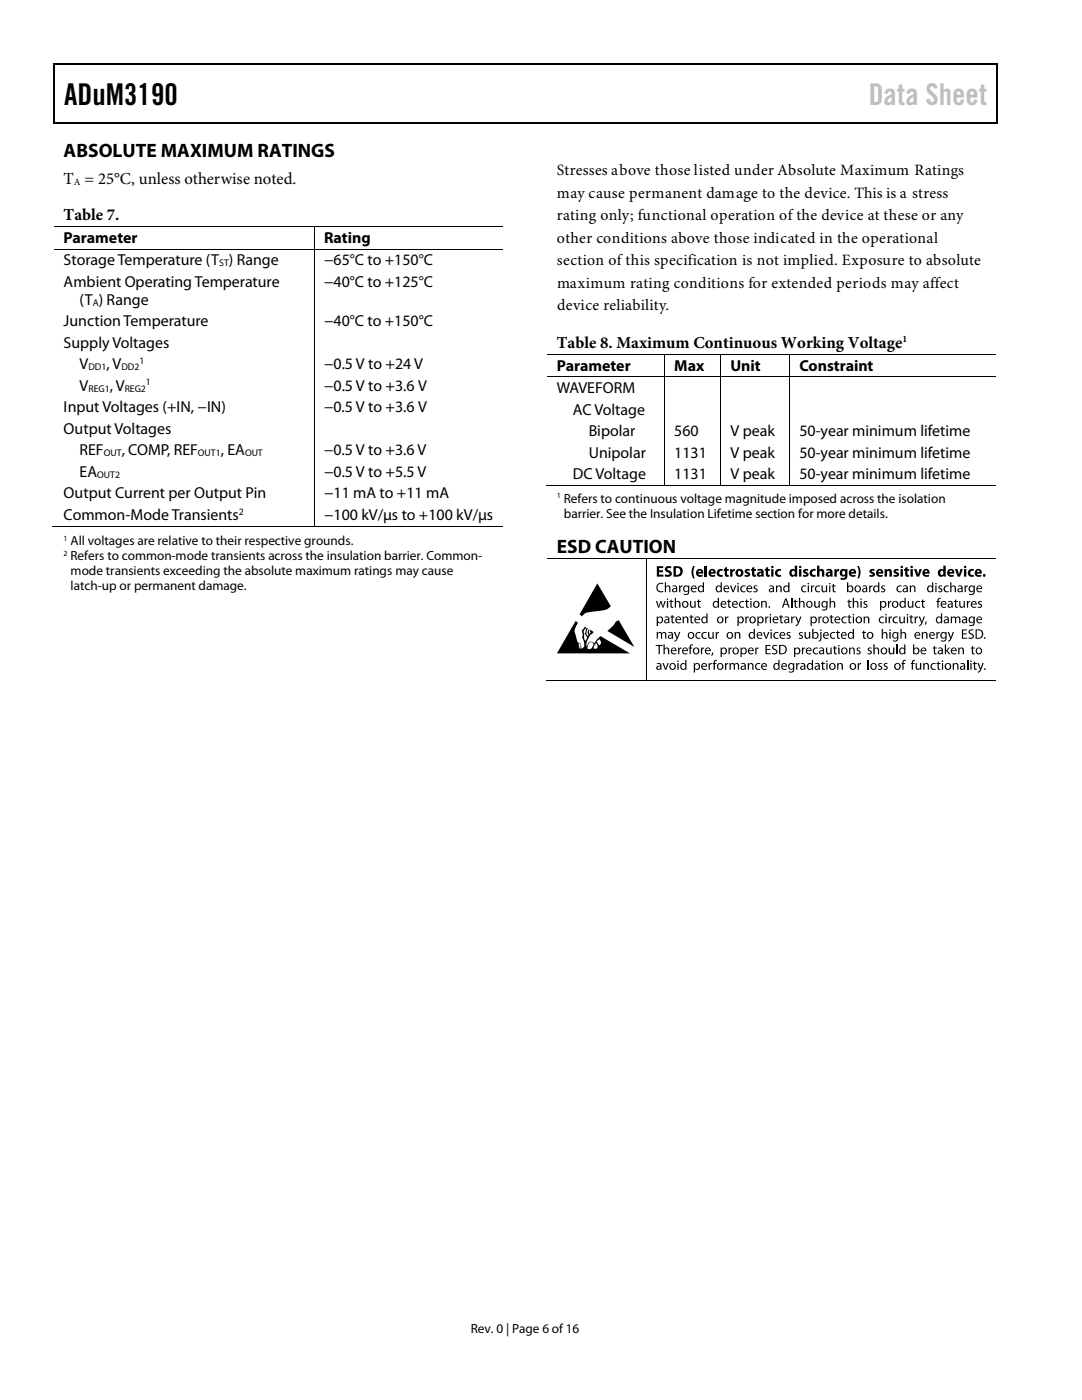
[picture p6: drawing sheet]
<svg xmlns="http://www.w3.org/2000/svg" width="216mm" height="279mm" viewBox="0 0 216 279" stroke-linecap="round" stroke-linejoin="round" font-family="sans-serif">
<defs><g id="words">
<text font-size="6" x="12.8" y="21">ADuM3190</text>
<text font-size="6" fill="#bfbfbf" x="173.3" y="21">Data Sheet</text>
<g font-size="3.9">
<text x="12.7" y="31.3">ABSOLUTE MAXIMUM RATINGS</text>
<text x="111.1" y="110.3">ESD CAUTION</text>
</g>
<g font-size="3.3">
<text x="12.7" y="36.8">T = 25°C, unless otherwise noted.</text>
<text x="12.7" y="43.9">Table 7.</text>
<text x="111.1" y="69.4">Table 8. Maximum Continuous Working Voltage</text>
</g>
<g font-size="3.2">
<text x="12.7" y="48.5">Parameter</text>
<text x="12.7" y="52.9">Storage Temperature (T ) Range</text>
<text x="64.7" y="52.9">−65°C to +150°C</text>
<text x="64.7" y="48.5">Rating</text>
<text x="12.7" y="57.2">Ambient Operating Temperature</text>
<text x="64.7" y="57.2">−40°C to +125°C</text>
<text x="12.7" y="65.1">Junction Temperature</text>
<text x="15.9" y="60.8">(T ) Range</text>
<text x="64.7" y="65.1">−40°C to +150°C</text>
<text x="12.7" y="69.4">Supply Voltages</text>
<text x="15.9" y="73.7">V</text>
<text x="15.9" y="78">V</text>
<text x="21.2" y="73.7">, V</text>
<text x="21.9" y="78">, V</text>
<text x="64.7" y="78">−0.5 V to +3.6 V</text>
<text x="64.7" y="73.7">−0.5 V to +24 V</text>
<text x="111.1" y="74">Parameter</text>
<text x="134.5" y="74">Max</text>
<text x="145.8" y="74">Unit</text>
<text x="159.5" y="74">Constraint</text>
<text x="12.7" y="82.3">Input Voltages (+IN, −IN)</text>
<text x="64.7" y="82.3">−0.5 V to +3.6 V</text>
<text x="111.1" y="78.4">WAVEFORM</text>
<text x="114.3" y="82.7">AC Voltage</text>
<text x="12.7" y="86.6">Output Voltages</text>
<text x="117.5" y="87">Bipolar</text>
<text x="134.5" y="87">560</text>
<text x="145.8" y="87">V peak</text>
<text x="159.5" y="87">50-year minimum lifetime</text>
<text x="15.9" y="90.9">REF</text>
<text x="15.9" y="95.2">EA</text>
<text x="24.3" y="90.9">, COMP, REF</text>
<text x="44.1" y="90.9">, EA</text>
<text x="64.7" y="90.9">−0.5 V to +3.6 V</text>
<text x="64.7" y="95.2">−0.5 V to +5.5 V</text>
<text x="114.3" y="95.6">DC Voltage</text>
<text x="117.5" y="91.3">Unipolar</text>
<text x="134.5" y="95.6">1131</text>
<text x="134.5" y="91.3">1131</text>
<text x="145.8" y="95.6">V peak</text>
<text x="145.8" y="91.3">V peak</text>
<text x="159.5" y="95.6">50-year minimum lifetime</text>
<text x="159.5" y="91.3">50-year minimum lifetime</text>
<text x="12.7" y="99.5">Output Current per Output Pin</text>
<text x="64.7" y="99.5">−11 mA to +11 mA</text>
<text x="12.7" y="103.8">Common-Mode Transients</text>
<text x="64.7" y="103.8">−100 kV/μs to +100 kV/μs</text>
</g>
<g font-size="3.1">
<text x="111.1" y="35">Stresses above those listed under Absolute Maximum Ratings</text>
<text x="111.1" y="39.5">may cause permanent damage to the device. This is a stress</text>
<text x="111.1" y="44">rating only; functional operation ofthe device at these or any</text>
<text x="111.1" y="48.5">other conditions above those indicated in the operational</text>
<text x="111.1" y="52.9">section ofthis specification is not implied. Exposure to absolute</text>
<text x="111.2" y="57.4">maximum rating conditions for extended periods may affect</text>
<text x="111.2" y="61.9">device reliability.</text>
</g>
<g font-size="2.6">
<text x="112.5" y="100.4">Refers to continuous voltage magnitude imposed across the isolation</text>
<text x="112.5" y="103.4">barrier. See the Insulation Lifetime section for more details.</text>
<text x="14.1" y="108.9">All voltages are relative to their respective grounds.</text>
<text x="14.1" y="111.8">Refers to common-mode transients across the insulation barrier. Common-</text>
<text x="14.1" y="114.9">mode transients exceeding the absolute maximum ratings may cause</text>
<text x="14.1" y="117.8">latch-up or permanent damage.</text>
<text x="93.9" y="266">Rev. 0 | Page 6 of 16</text>
</g>
<g font-size="1.9">
<text x="14.8" y="36.9">A</text>
<text x="43.8" y="53.1">ST</text>
<text x="18.5" y="61">A</text>
<text x="180.1" y="68.2">1</text>
<text x="17.7" y="73.9">DD1</text>
<text x="24.2" y="73.9">DD2</text>
<text x="27.8" y="72.6">1</text>
<text x="29.1" y="76.9">1</text>
<text x="17.7" y="78.1">REG1</text>
<text x="24.9" y="78.1">REG2</text>
<text x="19.4" y="95.3">OUT2</text>
<text x="20.7" y="91">OUT</text>
<text x="39.5" y="91">OUT1</text>
<text x="48.9" y="91">OUT</text>
<text x="47.6" y="102.7">2</text>
</g>
<g font-size="1.6">
<text x="111.1" y="99.5">1</text>
<text x="12.7" y="108">1</text>
<text x="12.7" y="111">2</text>
</g>
</g></defs>
<g fill="#000">
<path d="M10.7 12.7h.2v1h-.2zM10.7 12.7h.2v.3h-.2zM114.3 12.7h.3v.3h-.3zM198.9 12.7h.2v1h-.2zM198.9 12.7h.2v.3h-.2zM10.7 24.4h.2v.3h-.2zM114 24.4h.3v.3h-.3zM198.9 24.4h.2v.3h-.2zM62.7 45.1h.1v.2h-.1zM62.7 49.6h.1v.2h-.1zM132.5 70.6h.2v.2h-.2zM132.5 75.1h.2v.2h-.2z"/>
<path d="M143.8 70.6h.1v.2h-.1zM143.8 75.1h.1v.2h-.1zM157.5 70.6h.2v.2h-.2zM157.5 75.1h.2v.2h-.2zM132.5 96.8h.2v.2h-.2zM143.8 96.8h.1v.2h-.1zM157.5 96.8h.2v.2h-.2zM62.7 104.9h.1v.2h-.1zM128.8 111.3h.2v.2h-.2zM131.1 113h1.2v.4h-.8v.4h.8v.4h-.8v.5h.9v.4h-1.3zM130.9 119.9h.2l.3 1.2 .4-1.2h.2l.3 1.2 .3-1.2h.2l-.4 1.4h-.2l-.3-1.1-.4 1.1h-.2zM131.2 116.6l.7-.3 .5 .1-.1 .2a.76 .76 0 0 0-1.1 .7 .76 .76 0 0 0 1.1 .6l.1 .2a.98 .98 0 0 1-1.3-.3 .98 .98 0 0 1 .1-1.2z"/>
<path d="M132.7 116.2h.2v.9l.4-.3 .4 .2 .1 1.2h-.3v-1l-.3-.2-.3 .3v.9h-.2zM132.9 113.1l.5-.1 .6 .1-.1 .3h-.7l-.1 .2 .2 .2a.72 .72 0 0 1 .7 .8 .72 .72 0 0 1-1 .5l-.4-.1 .1-.4 .7 .1 .2-.2-.2-.2a.69 .69 0 0 1-.6-.4 .69 .69 0 0 1 .1-.8zM133.8 119.7l.2-.1v.3h.4v.2h-.4l.1 .9 .2 .1v.2h-.3l-.2-.2v-1h-.2v-.2h.2zM134.6 119.3h.3v.9l.4-.3 .4 .2 .1 1.2h-.3v-1l-.3-.2-.3 .3v.9h-.3zM135.5 116.8h.2v.3l.5-.3v.3h-.3l-.1 .3v.8h-.3zM138.3 113h.4a2.73 2.73 0 0 0 0 2.4 .71 .71 0 0 1-.7-.8v-.8zM139.3 119.7l.2-.1v.3h.3v.2h-.3v.9l.3 .1v.2h-.3l-.2-.2v-1h-.2zM140.6 112.9h.5v2.2h-.5zM143.2 113.8l.9-.3 .1 .1v.3a.44 .44 0 0 0-.7 .4 .44 .44 0 0 0 .7 .4v.3a.82 .82 0 0 1-1-.2 .82 .82 0 0 1 0-1zM144.6 113.3l.5-.1v.4h.3v.3h-.3v.8h.3v.4h-.5l-.2-.2-.1-1h-.2v-.3h.2zM145.3 119.7l.2-.1v.3h.4v.2h-.4l.1 .9 .3 .1v.2h-.2a.36 .36 0 0 1-.4-.4v-.8h-.2v-.2h.2zM145.7 113.6h.4v.3l.3-.3h.2v.4h-.3l-.1 .2v.9h-.5z"/>
<path d="M145.7 116.8h.2l.4 1.1 .4-1.1h.2l-.5 1.4h-.2zM148.7 113.7l.5-.2 .4 .1v.3h-.5v.2a.56 .56 0 0 1 .6 .7 .56 .56 0 0 1-.9 .3l-.3-.1 .1-.3 .4 .1 .2-.1-.4-.3a.43 .43 0 0 1-.1-.7zM147.9 117l.5-.2 .4 .1-.1 .2a.51 .51 0 0 0-.7 .4 .51 .51 0 0 0 .7 .5l.1 .1a.71 .71 0 0 1-1-.1 .71 .71 0 0 1 .1-1zM148.9 119.7l.2-.1v.3h.3v.2h-.3v.9l.3 .1-.1 .2h-.2l-.2-.2v-1h-.3v-.2h.3zM150.4 117l.4-.2 .3 .1v.2h-.5v.2l.2 .1a.41 .41 0 0 1 .4 .3 .41 .41 0 0 1-.2 .5l-.7-.1 .1-.2 .5 .1v-.3l-.2-.1a.4 .4 0 0 1-.3-.6zM150 113.3l.5-.1v.4h.3v.3h-.3l.1 .8h.2v.4h-.5l-.2-.2-.1-1h-.1v-.3h.1zM152.8 113.3l.5-.1v.4h.3v.3h-.3v.8h.3v.4h-.5l-.2-.2-.1-1h-.2v-.3h.2zM154.8 116.8h.2l.1 .3 .1-.1a.49 .49 0 0 1 .7 0l.1 1.2h-.3v-1l-.3-.2-.3 .3v.9h-.3zM154.9 113.8l.8-.3 .2 .1-.1 .3a.45 .45 0 0 0-.7 .4 .45 .45 0 0 0 .7 .4l.1 .3a.82 .82 0 0 1-1.1-.2 .82 .82 0 0 1 .1-1zM157.9 119.3h.2v2h-.2zM158.6 119.7l.2-.1v.3h.4v.2h-.4v.9l.3 .1v.2h-.3l-.2-.2v-1h-.2v-.2h.2zM159.4 119.3h.3v.9l.4-.3 .4 .2 .1 1.2h-.3v-1l-.3-.2-.3 .3v.9h-.3z"/>
<path d="M160.4 113.7l.5-.2 .4 .1-.1 .3h-.5v.2a.56 .56 0 0 1 .6 .7 .56 .56 0 0 1-.8 .3l-.3-.1 .1-.3 .4 .1 .2-.1-.5-.3a.43 .43 0 0 1 0-.7zM160 117l.6-.2 .3 .1-.1 .2a.51 .51 0 0 0-.7 .4 .51 .51 0 0 0 .8 .5v.1a.7 .7 0 0 1-.9-.1 .7 .7 0 0 1 0-1zM161.8 116.8h.2v.3l.5-.3v.3h-.3l-.1 .3v.8h-.3zM161.8 113.8l.8-.3 .2 .1-.1 .3a.45 .45 0 0 0-.7 .4 .45 .45 0 0 0 .7 .4l.1 .3a.82 .82 0 0 1-1.1-.2 .82 .82 0 0 1 .1-1zM163 112.9h.5v.8a.55 .55 0 0 1 .7-.1 .55 .55 0 0 1 .3 .6v.9h-.5v-1l-.2-.2-.3 .2v1h-.5zM162.8 117l.5-.2 .4 .1-.1 .2a.51 .51 0 0 0-.8 .4 .51 .51 0 0 0 .8 .5v.1a.7 .7 0 0 1-.9-.1 .7 .7 0 0 1 .1-1zM163.9 116.8h.3v1l.3 .2 .3-.3v-.9h.2l.1 1.4h-.3v-.2l-.1 .1a.47 .47 0 0 1-.7-.1zM165.5 119.3h.3v.9l.4-.3 .4 .2 .1 1.2h-.3v-1l-.3-.2-.3 .3v.9h-.3zM166.2 116.6l.2-.1v.3h.3v.2h-.3v.9l.3 .1v.2h-.3l-.2-.2v-1h-.3v-.2h.3zM166.5 113.6h.4v.3l.3-.3h.2v.4h-.3l-.1 .3v.8h-.5zM169.3 119.7l.2-.1v.3h.4v.2h-.4l.1 .9 .3 .1v.2h-.4l-.2-.2v-1h-.2zM170.2 119.3h.2v.9l.4-.3 .4 .2 .1 1.2h-.2l-.1-1-.3-.2-.3 .3v.9h-.2z"/>
<path d="M171 113a.71 .71 0 0 1 .7 .8v.8a.71 .71 0 0 1-.7 .8 2.73 2.73 0 0 0 0-2.4zM173.4 116.8h.2v.3l.5-.3v.3h-.2l-.2 .3v.8h-.3zM173.7 113.7l.4-.2 .4 .1-.1 .3h-.4v.2a.53 .53 0 0 1 .6 .5 .53 .53 0 0 1-.7 .5l-.4-.1v-.3l.4 .1 .2-.1-.4-.3a.42 .42 0 0 1 0-.7zM175.9 117l.4-.2 .3 .1-.1 .2h-.4v.2l.2 .1a.41 .41 0 0 1 .3 .3 .41 .41 0 0 1-.2 .5l-.6-.1v-.2l.5 .1 .1-.3-.2-.1a.39 .39 0 0 1-.3-.6zM176.5 113.6h.4v.2l.1-.1a.56 .56 0 0 1 .7-.1 .56 .56 0 0 1 .3 .6v.9h-.5v-1l-.2-.2-.3 .3v.9h-.5zM178.5 113.7l.4-.2 .4 .1v.3h-.5v.2a.53 .53 0 0 1 .6 .5 .53 .53 0 0 1-.7 .5l-.4-.1 .1-.3 .3 .1 .3-.1-.5-.3a.42 .42 0 0 1 0-.7zM179.1 117l.5-.2 .3 .1v.2a.51 .51 0 0 0-.8 .4 .51 .51 0 0 0 .8 .5v.1a.71 .71 0 0 1-.9-.1 .71 .71 0 0 1 .1-1zM180.6 113.3l.5-.1v.4h.3v.3h-.3v.8h.3v.4h-.5l-.2-.2-.1-1h-.2v-.3h.2zM181.5 116.8h.2l.1 .3 .1-.1a.48 .48 0 0 1 .7 0l.1 1.2h-.3v-1l-.3-.2-.3 .3v.9h-.3zM182.4 113.6h.5l.3 1.1 .3-1.1h.5l-.6 1.5h-.5zM184 119.7l.2-.1v.3h.4v.2h-.4l.1 .9 .2 .1 .1 .2h-.3a.36 .36 0 0 1-.3-.4v-.8h-.2v-.2h.2zM187.3 117l.4-.2 .3 .1-.1 .2h-.4v.2l.2 .1a.41 .41 0 0 1 .4 .3 .41 .41 0 0 1-.3 .5l-.6-.1v-.2l.6 .1v-.3l-.2-.1a.39 .39 0 0 1-.3-.6z"/>
<path d="M188.5 117l.5-.2 .3 .1v.2a.51 .51 0 0 0-.8 .4 .51 .51 0 0 0 .8 .5v.1a.71 .71 0 0 1-.9-.1 .71 .71 0 0 1 .1-1zM189.6 116.2h.2v.9l.5-.3 .4 .2 .1 1.2h-.3v-1l-.3-.2-.3 .3-.1 .9h-.2zM190.6 119.7l.2-.1v.3h.3v.2h-.3v.9l.3 .1v.2h-.3l-.2-.2v-1h-.3v-.2h.3zM190.5 113.6h.6l.2 1.1 .3-1.1h.5l-.5 1.5h-.5zM192.5 116.8h.2v.3l.4-.3v.3l-.4 .3v.8h-.2zM193.3 113.8l.3-.2 .6-.1 .1 .1v.3a.44 .44 0 0 0-.7 .4 .44 .44 0 0 0 .7 .4v.3a.82 .82 0 0 1-1-.2 .82 .82 0 0 1 0-1zM119.2 116.5l2.7 4.5-.3 .2a3.7 3.7 0 0 1-2.7 .8l-.6 .1a2.23 2.23 0 0 0-2.1 .9l-.6-.4zM122.8 124.1l.6-.3 3.2 5.3-5.4-3.2 1.1-1zM128.8 135.8h.2v.2h-.2zM131 126.1h.3v.2l.2-.2h.4l.2 .3 .3-.3 .3 .1 .3 .5v.8h-.3v-1l-.3-.2-.3 .3v.9h-.2v-1l-.3-.2-.3 .2v1h-.3zM130.8 128.7h1.4v.2h-.6v1.7h-.2v-1.7h-.6zM132.4 128.6h.2v.8l.5-.2 .4 .2v1.2h-.2v-1l-.3-.2-.4 .3v.9h-.2z"/>
<path d="M132.2 132.3h.2l.4 1.1 .4-1.1h.3l-.6 1.4h-.2zM134 122.8l.2-.1v.3h.4v.2h-.4l.1 .9 .3 .1-.1 .2h-.3l-.2-.2v-1h-.2v-.2h.2zM134.5 126.1h.3l.3 1.1 .4-1.1h.2l-.6 1.7-.5 .3v-.2l.4-.5zM135.3 129.2h.2v.3l.5-.3v.2l-.3 .1-.1 .2v.9h-.3zM136.2 123h.2v.3l.1-.1a.49 .49 0 0 1 .8 0l.1 1.2h-.3v-1l-.3-.2-.3 .3v.9h-.3zM137.8 128.7l.5-.1-.1 .2h-.3v.2l-.1 .2h.4v.2h-.4v1.2h-.2v-1.2h-.2v-.2h.2zM137.8 122.8l.2-.1v.3h.4v.2h-.4l.1 .9 .3 .1v.2h-.2a.36 .36 0 0 1-.4-.4v-.8h-.2v-.2h.2zM137.7 119.9h.2l.1 1 .2 .2 .3-.2 .1-1h.2v1.4h-.2v-.2l-.1 .1a.47 .47 0 0 1-.7-.1zM138.9 126.3l.6-.2 .3 .1-.1 .2a.51 .51 0 0 0-.7 .4 .51 .51 0 0 0 .8 .5v.1a.7 .7 0 0 1-.9-.2 .7 .7 0 0 1 0-.9zM139.8 129.2h.3v.3l.4-.3v.2l-.4 .3v.9h-.2zM140.1 126.3l.6-.2 .3 .1v.2a.51 .51 0 0 0-.8 .4 .51 .51 0 0 0 .8 .5v.1a.71 .71 0 0 1-.9-.1 .71 .71 0 0 1 0-1zM141.4 132.3h.2v.3l.4-.3v.2l-.2 .1-.2 .2v.9h-.2z"/>
<path d="M142.1 130.2h.3l-.3 .7h-.2zM142.6 131.8l.5-.1v.2h-.4l-.1 .2v.2h.3v.2h-.3v1.2h-.2v-1.2h-.2v-.2h.2zM141.3 126.1h.2l.1 1 .2 .2 .4-.2v-1h.2v1.4h-.2v-.2l-.1 .1a.47 .47 0 0 1-.7-.1zM142.8 126.1h.2v.3l.5-.3v.2l-.3 .1-.1 .3v.8h-.3zM144.7 132.3h.2v.3l.2-.3h.2v.2l-.2 .1-.2 .2v.9h-.2zM144.7 123h.2v.3l.4-.3v.3h-.2l-.2 .3v.8h-.2zM145.3 129.2h.3v.3l.4-.3v.2l-.4 .3v.9h-.2zM145.6 132.3h.2v.2l.2-.2h.4l.2 .3 .3-.3 .3 .1 .3 .5v.8h-.3v-1l-.2-.2-.3 .2-.1 1h-.2v-1l-.3-.2-.3 .3v.9h-.2zM146.6 126.1h.2v.3l.1-.2a.5 .5 0 0 1 .8 .1v1.2h-.2v-1l-.3-.2-.4 .3v.9h-.2zM147.6 120.1l.5-.2 .4 .1-.1 .2a.51 .51 0 0 0-.7 .4 .51 .51 0 0 0 .7 .5l.1 .1a.7 .7 0 0 1-.9-.1 .7 .7 0 0 1 0-1zM148.7 123h.2v.3l.3-.2 .2-.1v.3h-.2l-.2 .3v.8h-.3zM149.2 132.3h.2v.3l.1-.2a.49 .49 0 0 1 .8 .1v1.2h-.2v-1l-.3-.2-.3 .3-.1 .9h-.2z"/>
<path d="M150.7 129.2h.2v.3l.5-.3v.2l-.3 .1-.1 .2v.9h-.3zM150.8 132.5l.6-.2 .3 .1-.1 .2a.51 .51 0 0 0-.7 .4 .51 .51 0 0 0 .7 .4l.1 .2a.7 .7 0 0 1-.9-.2 .7 .7 0 0 1 0-.9zM151.9 119.9h.2v.3l.1-.1a.48 .48 0 0 1 .7 0l.1 1.2h-.2l-.1-1-.2-.2-.4 .3v.9h-.2zM152.3 126.1h.2l.4 1.1 .4-1.1h.2l-.5 1.4h-.2zM152.7 123h.2v.3l.4-.3v.3h-.2l-.2 .3v.8h-.2zM153.4 121h.2v.3h-.2zM152.7 128.7h1.1v.2h-.8v.6h.7v.2h-.7v.7h.8v.2h-1.1zM154.1 128.9a.8 .8 0 0 1 1-.1l-.1 .2-.6-.1a.27 .27 0 0 0-.1 .3 .27 .27 0 0 0 .2 .2 .64 .64 0 0 1 .6 .9 .64 .64 0 0 1-1.1 .2l.1-.2a.39 .39 0 0 0 .6 0 .39 .39 0 0 0-.1-.6 .54 .54 0 0 1-.5-.8zM154.5 126.3l.5-.2 .4 .1-.1 .2a.51 .51 0 0 0-.7 .4 .51 .51 0 0 0 .7 .5l.1 .1a.71 .71 0 0 1-1-.1 .71 .71 0 0 1 .1-1zM155.7 122.8l.2-.1v.3h.4v.2h-.4l.1 .9 .3 .1-.1 .2h-.3l-.2-.2v-1h-.2v-.2h.2zM157 126.3l.4-.2 .3 .1v.2l-.5-.1v.3l.2 .1a.4 .4 0 0 1 .4 .3 .4 .4 0 0 1-.2 .5l-.7-.1 .1-.2 .5 .1v-.3l-.2-.1a.4 .4 0 0 1-.3-.6zM157.9 123h.2v.3l.4-.3v.3h-.2l-.2 .3v.8h-.2z"/>
<path d="M158.8 132.3h.3v.3l.2-.3h.2v.2l-.2 .1-.2 .3v.8h-.2zM158.7 123h.2l.4 1.1 .4-1.1h.2l-.6 1.7-.5 .3-.1-.2a.45 .45 0 0 0 .5-.5zM159.5 126.3l.4-.2 .3 .1-.1 .2-.4-.1v.3l.2 .1a.41 .41 0 0 1 .3 .3 .41 .41 0 0 1-.2 .5l-.6-.1v-.2l.5 .1v-.3l-.1-.1a.4 .4 0 0 1-.3-.6zM160 129.2h.2v.3l.5-.3v.2l-.3 .1-.1 .2v.9h-.3zM160.5 126.1h.3v1l.3 .2 .3-.3v-.9h.3v1.4h-.2v-.2l-.2 .1a.47 .47 0 0 1-.7-.1zM162.4 129.4l.5-.2 .3 .1v.2a.51 .51 0 0 0-.8 .4 .51 .51 0 0 0 .8 .4v.2a.71 .71 0 0 1-.9-.1 .71 .71 0 0 1 .1-1zM163.3 123h.2v.3l.5-.3v.3h-.3l-.1 .3v.8h-.3zM162.5 119.9h.2v1l.3 .2 .3-.3v-.9h.3v1.4h-.2v-.2l-.1 .1a.47 .47 0 0 1-.8-.1zM164 132.1l.3-.1v.3h.3v.2h-.3v.9l.3 .1-.1 .2h-.3l-.2-.3v-.9h-.2v-.2h.2zM164.8 129.2h.3v1l.3 .2 .3-.3v-.9h.2l.1 1.4h-.2l-.1-.3-.1 .2a.47 .47 0 0 1-.7-.1zM165.8 122.8l.2-.1v.3h.3v.2h-.3v.9l.3 .1v.2h-.2a.36 .36 0 0 1-.3-.4v-.8h-.3v-.2h.3zM166.4 129l.3-.1v.3h.3v.2h-.3v.9l.3 .1v.2h-.4l-.2-.2v-1h-.2z"/>
<path d="M165.8 126.3l.5-.2 .4 .1-.1 .2a.51 .51 0 0 0-.8 .4 .51 .51 0 0 0 .8 .5l.1 .1a.71 .71 0 0 1-1-.1 .71 .71 0 0 1 .1-1zM167 132.3h.2l.1 .3 .1-.2a.5 .5 0 0 1 .7 .1l.1 1.2h-.3v-1l-.3-.2-.3 .3v.9h-.3zM167 125.9l.3-.1v.3h.3v.2h-.3v.9l.3 .1-.1 .2h-.3l-.2-.2v-1h-.2v-.2h.2zM168.1 123.2l.5-.2 .3 .1v.2a.51 .51 0 0 0-.8 .4 .51 .51 0 0 0 .8 .5v.1a.7 .7 0 0 1-.9-.1 .7 .7 0 0 1 .1-1zM169.4 129.2h.2l.1 .3v-.2a.48 .48 0 0 1 .8 .1l.1 1.2h-.3v-1l-.3-.2-.3 .3v.9h-.3zM169.3 122.8l.2-.1v.3h.4v.2h-.4l.1 .9 .3 .1-.1 .2h-.3l-.2-.2v-1h-.2v-.2h.2zM171 129.4l.4-.2 .3 .1-.1 .2-.4-.1v.3l.2 .1a.41 .41 0 0 1 .3 .3 .41 .41 0 0 1-.2 .5l-.6-.1v-.2l.4 .1 .2-.2-.6-.5zM171.1 132.3h.3v.3l.4-.3v.2l-.2 .1-.2 .2v.9h-.3zM172.3 120.1l.4-.2 .4 .1-.1 .2-.4-.1v.3l.2 .1a.41 .41 0 0 1 .3 .3 .41 .41 0 0 1-.2 .5l-.7-.1 .1-.2 .5 .1v-.3l-.2-.1a.4 .4 0 0 1-.3-.6zM172.3 123h.2v.3l.1-.1a.5 .5 0 0 1 .8 0l.1 1.2h-.3v-1l-.3-.2-.3 .3v.9h-.3zM172.2 125.9l.3-.1v.3h.3v.2h-.3v.9l.3 .1-.1 .2h-.3l-.2-.2v-1h-.2v-.2h.2zM173.1 131.7h.2v2h-.2z"/>
<path d="M173.2 129.4l.4-.2 .3 .1v.2l-.5-.1v.3l.2 .1a.41 .41 0 0 1 .4 .3 .41 .41 0 0 1-.3 .5l-.6-.1 .1-.2 .3 .1 .2-.2-.5-.5zM174.3 128.6h.2v.8l.5-.2 .3 .2 .1 1.2h-.2l-.1-1-.2-.2-.4 .3v.9h-.2zM175.3 132.5l.4-.2 .3 .1v.2l-.5-.1v.3l.2 .1a.4 .4 0 0 1 .3 .3 .4 .4 0 0 1-.2 .5l-.6-.1v-.2l.6 .1v-.3l-.2-.1a.4 .4 0 0 1-.3-.6zM175.9 125.5h.3v.8l.4-.2 .4 .2 .1 1.2h-.3v-1l-.3-.2-.3 .3v.9h-.3zM176.4 132.5l.4-.2 .3 .1-.1 .2-.4-.1v.3l.2 .1a.41 .41 0 0 1 .3 .3 .41 .41 0 0 1-.2 .5l-.6-.1v-.2l.6 .1v-.3l-.2-.1a.4 .4 0 0 1-.3-.6zM175.5 123.2l.6-.2 .3 .1-.1 .2a.51 .51 0 0 0-.7 .4 .51 .51 0 0 0 .7 .5l.1 .1a.7 .7 0 0 1-.9-.1 .7 .7 0 0 1 0-1zM177.2 119.9h.2v.3l.4-.3v.3h-.2l-.2 .3v.8h-.2zM177.3 123h.2l.1 .3 .2-.2 .2-.1v.3h-.3l-.1 .3v.8h-.3zM177.3 129.2h.3v1l.3 .2 .3-.3v-.9h.3v1.4h-.3v-.3l-.1 .2a.47 .47 0 0 1-.7-.1zM178.8 128.6h.3v2h-.3zM178.3 123.2l.5-.2 .3 .1v.2a.51 .51 0 0 0-.8 .4 .51 .51 0 0 0 .8 .5v.1a.7 .7 0 0 1-.9-.1 .7 .7 0 0 1 .1-1zM179.7 125.5h.2v.8l.4-.2 .4 .2 .1 1.2h-.2l-.1-1-.3-.2-.3 .3v.9h-.2z"/>
<path d="M180.2 131.8l.5-.1v.2h-.3l-.1 .2v.2h.3v.2h-.3v1.2h-.2v-1.2h-.2v-.2h.2zM179.4 123h.3v1l.3 .2 .3-.2v-1h.2l.1 1.4h-.2l-.1-.2-.1 .1a.47 .47 0 0 1-.7-.1zM181.6 122.8l.3-.1v.3h.3v.2h-.3v.9l.3 .1v.2h-.3l-.2-.2-.1-1h-.1zM182.1 131.8l.5-.1v.2h-.3l-.1 .2v.2h.3v.2h-.3v1.2h-.3v-1.2h-.2v-.2h.2zM181.1 119.9h.3v1l.3 .2 .3-.3v-.9h.3v1.4h-.3v-.2l-.1 .1a.46 .46 0 0 1-.7-.1zM182.5 123h.2v.3l.5-.3v.3h-.3l-.1 .3-.1 .8h-.2zM183.3 123h.3l.4 1.1 .3-1.1h.3l-.7 1.7-.5 .3v-.2a.45 .45 0 0 0 .4-.5zM182.8 120.1l.5-.2 .3 .1-.1 .2a.51 .51 0 0 0-.7 .4 .51 .51 0 0 0 .8 .5v.1a.71 .71 0 0 1-.9-.1 .71 .71 0 0 1 .1-1zM182.7 132.3h.2l.1 1 .2 .2 .4-.3v-.9h.2v1.4h-.2v-.3l-.1 .2a.46 .46 0 0 1-.7-.1zM183.9 126.1h.2l.1 .3 .1-.2a.49 .49 0 0 1 .7 .1l.1 1.2h-.3v-1l-.3-.2-.3 .3v.9h-.3zM184.2 132.3h.2l.1 .3v-.2a.48 .48 0 0 1 .8 .1l.1 1.2h-.3v-1l-.3-.2-.3 .3v.9h-.3zM184.7 124h.3l-.3 .7h-.2z"/>
<path d="M186.3 129l.3-.1v.3h.3v.2h-.3v.9l.3 .1v.2h-.4l-.1-.2-.1-1h-.2zM185.9 132.5l.5-.2 .3 .1v.2a.51 .51 0 0 0-.8 .4 .51 .51 0 0 0 .8 .4v.2a.71 .71 0 0 1-.9-.1 .71 .71 0 0 1 .1-1zM186.9 126.1h.1l.1 .3 .4-.3v.2l-.2 .1-.2 .3v.8h-.2zM187.2 119.4l.5-.1v.2h-.3l-.1 .2v.2h.3v.2h-.3v1.2h-.3v-1.2h-.2v-.2h.2zM187.1 132.1l.2-.1v.3h.4v.2h-.4l.1 .9 .2 .1 .1 .2h-.2a.36 .36 0 0 1-.4-.4v-.8h-.2v-.2h.2zM188.5 128.6h.3v1.3l.5-.7h.3l-.6 .6 .7 .8h-.3l-.5-.7-.1 .2v.5h-.3zM189.1 126.1h.3l.3 1.1 .4-1.1h.3l-.6 1.4-.6 .6v-.2l.4-.5zM189.7 123h.2v.3l.3-.3 .3 .1 .2 .2 .3-.3 .4 .1 .2 .5v.8h-.2v-1l-.3-.2-.3 .3v.9h-.2l-.1-1-.2-.2-.3 .3v.9h-.3zM190.1 132.3h.2v.3l.1-.2a.48 .48 0 0 1 .8 .1v1.2h-.2v-1l-.3-.2-.3 .3-.1 .9h-.2zM191.2 129.2h.2v.3l.1-.2a.5 .5 0 0 1 .8 .1l.1 1.2h-.3v-1l-.3-.2-.4 .3v.9h-.2zM191.4 119.9h.2l.1 1 .2 .2 .4-.3v-.9h.2v1.4h-.2v-.2l-.1 .1a.47 .47 0 0 1-.7-.1zM191.9 125.6h1.1v.2h-.8v.6h.7v.2h-.7v.7h.8v.2h-1.1z"/>
<path d="M192.9 119.9h.2v.3l.5-.3v.3h-.2l-.2 .3v.8h-.3zM193 131.7h.2v2h-.2zM193.3 125.8a.77 .77 0 0 1 .9-.1v.2l-.4-.1-.3 .1 .2 .4a.64 .64 0 0 1 .6 .9 .64 .64 0 0 1-1.1 .2l.1-.2a.39 .39 0 0 0 .6 0 .39 .39 0 0 0-.2-.6 .53 .53 0 0 1-.4-.8zM193.9 129l.3-.1v.3h.3v.2h-.3v.9l.3 .1-.1 .2h-.3l-.2-.2v-1h-.2v-.2h.2zM194.3 132.1l.3-.1v.3h.3v.2h-.3v.9l.3 .1v.2h-.4l-.1-.3-.1-.9h-.2v-.2h.2zM195.2 120.1l.4-.2 .3 .1v.2l-.5-.1v.3l.2 .1a.41 .41 0 0 1 .4 .3 .41 .41 0 0 1-.3 .5l-.6-.1 .1-.2 .3 .1 .2-.2-.5-.4zM195 132.3h.3l.4 1.1 .3-1.1h.3l-.5 1.4-.6 .6-.1-.2 .4-.5zM196.4 133.4h.2v.3h-.2zM196.4 127.2h.2v.3h-.2z"/>
<path d="M133 119.6a.2 .2 0 0 1 .4 0 .2 .2 0 0 1-.4 0zM133.1 119.9h.2v1.4h-.2z"/>
<path d="M134.4 113a1.51 1.51 0 0 1 1.8 .7 1.24 1.24 0 0 1-1.7 1.4h-.1zM134.9 113.4v1.3a.71 .71 0 0 0 .8-.7 .71 .71 0 0 0-.8-.6z"/>
<path d="M134.2 116.9h.1a.57 .57 0 0 1 .8 .5v.8h-.2v-.2a.43 .43 0 0 1-.7 .1 .43 .43 0 0 1 .1-.6l.6-.2v-.1a.41 .41 0 0 0-.7-.1zM134.4 117.6v.4h.3l.2-.2v-.3z"/>
<path d="M136.5 117a.52 .52 0 0 1 .8 .1v-.3h.3l-.1 .4a1.65 1.65 0 0 1-.2 1.4l-.4 .2-.5-.1 .1-.2h.1a.47 .47 0 0 0 .6 0 .47 .47 0 0 0 .1-.5 .63 .63 0 0 1-.9-.1 .63 .63 0 0 1 .1-.9zM136.7 117.1a.49 .49 0 0 0-.2 .6 .49 .49 0 0 0 .6 .3 .48 .48 0 0 0 .2-.6 .48 .48 0 0 0-.6-.3z"/>
<path d="M138 117a.57 .57 0 0 1 .7-.1 .57 .57 0 0 1 .3 .7h-.9l.2 .4h.6v.1a.73 .73 0 0 1-.9-.1 .73 .73 0 0 1 0-1zM138.2 117.1l-.1 .3h.7l-.1-.3z"/>
<path d="M139.1 113.8a.72 .72 0 0 1 .9-.2 .72 .72 0 0 1 .3 .9h-1a.54 .54 0 0 0 .9 .2v.3a.86 .86 0 0 1-1.1-.1 .86 .86 0 0 1 0-1.1zM139.4 113.9l-.1 .3h.6l-.1-.3z"/>
<path d="M139.4 117l.4-.2 .4 .2v-.8h.3v2h-.2v-.2a.61 .61 0 0 1-.9 .1 .61 .61 0 0 1-.1-.9zM139.7 117.1a.5 .5 0 0 0-.2 .6 .5 .5 0 0 0 .5 .3l.1-.1a.49 .49 0 0 0 .1-.6 .49 .49 0 0 0-.5-.2z"/>
<path d="M141.6 113.8a.72 .72 0 0 1 .9-.2 .72 .72 0 0 1 .3 .9h-1l.2 .2h.7v.3a.86 .86 0 0 1-1.1-.1 .86 .86 0 0 1 0-1.1zM141.9 113.9l-.1 .3h.6l-.1-.3z"/>
<path d="M142.4 120.1l.4-.2 .4 .2v-.8h.3v2h-.2v-.2a.61 .61 0 0 1-.9 .1 .61 .61 0 0 1-.1-.9zM142.6 120.2a.5 .5 0 0 0-.2 .6 .5 .5 0 0 0 .6 .3 .5 .5 0 0 0 .2-.6 .5 .5 0 0 0-.6-.3z"/>
<path d="M143 117l.4-.2 .4 .2v-.8h.2v2h-.2v-.2a.61 .61 0 0 1-.8 .1 .61 .61 0 0 1-.2-.9zM143.2 117.1a.5 .5 0 0 0-.2 .6 .5 .5 0 0 0 .6 .3 .5 .5 0 0 0 .2-.6 .5 .5 0 0 0-.6-.3z"/>
<path d="M144.5 117a.57 .57 0 0 1 .7-.1 .57 .57 0 0 1 .3 .7h-.9l.2 .4h.6l.1 .1a.73 .73 0 0 1-1-.1 .73 .73 0 0 1 0-1zM144.8 117.1l-.2 .3h.7l-.1-.3z"/>
<path d="M147.2 116.4h.2v.2h-.2zM147.2 116.8h.2v1.4h-.2z"/>
<path d="M146.7 114.3a.85 .85 0 0 1 1.7 0 .85 .85 0 0 1-1.7 0zM147.4 113.9l-.1 .2a.47 .47 0 0 0 .2 .7 .43 .43 0 0 0 .3-.5 .43 .43 0 0 0-.4-.4z"/>
<path d="M149.1 117a.57 .57 0 0 1 .7-.1 .57 .57 0 0 1 .3 .7h-.9l.2 .4h.6v.1a.73 .73 0 0 1-.9-.1 .73 .73 0 0 1 0-1zM149.3 117.1l-.1 .3h.7l-.2-.3z"/>
<path d="M149.7 119.6a.15 .15 0 0 1 .3 0 .15 .15 0 0 1-.3 0zM149.7 119.9h.3v1.4h-.3z"/>
<path d="M151.1 113.7l.4-.1a.65 .65 0 0 1 .9 .6v.9h-.4v-.2a.5 .5 0 0 1-.8 .1 .5 .5 0 0 1 .1-.8l.6-.2-.3-.1-.4 .1zM151.6 114.5l-.1 .1 .2 .2 .2-.2v-.2z"/>
<path d="M153.9 113h.4v.3h-.4zM153.9 113.6h.4v1.5h-.4z"/>
<path d="M153.5 116.9h.1a.58 .58 0 0 1 .8 .5l.1 .8h-.2l-.1-.2a.43 .43 0 0 1-.6 .1 .43 .43 0 0 1 0-.6l.6-.2v-.1a.42 .42 0 0 0-.7-.1zM153.7 117.6v.4l.4-.1 .1-.4z"/>
<path d="M156.4 117l.5-.2 .4 .2v-.8h.2v2h-.2v-.2a.61 .61 0 0 1-.8 .1 .61 .61 0 0 1-.2-.9zM156.7 117.1a.5 .5 0 0 0-.2 .6 .5 .5 0 0 0 .6 .3 .5 .5 0 0 0 .2-.6 .5 .5 0 0 0-.6-.3z"/>
<path d="M157.7 113.7l.5-.2 .4 .2v-.8h.5v2.2h-.4l-.1-.2a.69 .69 0 0 1-.9 .1 .69 .69 0 0 1-.2-1zM158.1 114a.41 .41 0 0 0-.1 .5 .41 .41 0 0 0 .5 .2 .42 .42 0 0 0 .1-.5 .42 .42 0 0 0-.5-.2z"/>
<path d="M159.5 113h.4v.3h-.4zM159.4 113.6h.5v1.5h-.5z"/>
<path d="M161.1 116.5a.15 .15 0 0 1 .3 0 .15 .15 0 0 1-.3 0zM161.2 116.8h.2v1.4h-.2z"/>
<path d="M165.5 116.4h.2v.2h-.2zM165.4 116.8h.3v1.4h-.3z"/>
<path d="M164.9 113.7l.3-.1a.66 .66 0 0 1 .9 .6v.9h-.4v-.2a.52 .52 0 0 1-.9 0 .52 .52 0 0 1 .5-.8l.3-.1-.2-.1-.4 .1zM165.3 114.5v.3h.1l.2-.2 .1-.2z"/>
<path d="M169 116.2h.3v.9a.61 .61 0 0 1 .8-.1 .61 .61 0 0 1 .1 .8 .56 .56 0 0 1-.4 .4 .56 .56 0 0 1-.6-.2v.2h-.2zM169.3 117.2a.49 .49 0 0 0 0 .6 .49 .49 0 0 0 .6 .2 .5 .5 0 0 0 .1-.6 .5 .5 0 0 0-.5-.3z"/>
<path d="M167.8 113.8a.58 .58 0 0 1 .9-.1v-.1h.4v.4a1.74 1.74 0 0 1-.2 1.6l-.7 .1-.5-.1 .1-.3 .3 .1a.41 .41 0 0 0 .4-.1 .41 .41 0 0 0 .1-.4 .67 .67 0 0 1-.9 0 .67 .67 0 0 1-.1-.9zM168.2 113.9l-.1 .2a.44 .44 0 0 0 .2 .6 .4 .4 0 0 0 .3-.4 .4 .4 0 0 0-.4-.4z"/>
<path d="M169.6 113.8a.72 .72 0 0 1 .9-.2 .72 .72 0 0 1 .3 .9h-1a.54 .54 0 0 0 .9 .2v.3a.86 .86 0 0 1-1.1-.1 .86 .86 0 0 1 0-1.1zM170 113.9l-.2 .3h.6l-.1-.3z"/>
<path d="M170.5 117.5a.68 .68 0 0 1 1.3 0 .68 .68 0 0 1-1.3 0zM170.9 117.1a.5 .5 0 0 0-.2 .6 .5 .5 0 0 0 .7 .3 .5 .5 0 0 0 .1-.7 .5 .5 0 0 0-.6-.2z"/>
<path d="M171.7 119.6a.15 .15 0 0 1 .3 0 .15 .15 0 0 1-.3 0zM171.7 119.9h.2v1.4h-.2z"/>
<path d="M172.1 116.9l.4-.1 .5 .3 .1 1.1h-.3v-.2a.43 .43 0 0 1-.6 .1 .43 .43 0 0 1 0-.6l.6-.2v-.1a.4 .4 0 0 0-.6-.1zM172.3 117.6v.4h.3l.2-.2v-.3z"/>
<path d="M175 113.8a.72 .72 0 0 1 .9-.2 .72 .72 0 0 1 .3 .9h-1a.54 .54 0 0 0 .9 .2l.1 .3a.86 .86 0 0 1-1.2-.1 .86 .86 0 0 1 0-1.1zM175.4 113.9l-.2 .3h.6l-.1-.3z"/>
<path d="M174.4 117l.4-.2 .4 .2v-.8h.3v2h-.2l-.1-.2a.61 .61 0 0 1-.8 .1 .61 .61 0 0 1-.1-.9zM174.6 117.1a.5 .5 0 0 0-.1 .6 .5 .5 0 0 0 .5 .3 .5 .5 0 0 0 .2-.6 .5 .5 0 0 0-.6-.3z"/>
<path d="M179.8 113h.3v.3h-.3zM179.7 113.6h.5v1.5h-.5z"/>
<path d="M179.7 120.1l.4-.2 .4 .2v-.8h.2v2h-.2v-.2a.61 .61 0 0 1-.8 .1 .61 .61 0 0 1-.2-.9zM179.9 120.2a.5 .5 0 0 0-.2 .6 .5 .5 0 0 0 .6 .3l.1-.1a.49 .49 0 0 0 .1-.6 .49 .49 0 0 0-.6-.2z"/>
<path d="M180.2 116.9h.1a.58 .58 0 0 1 .9 .5v.8h-.3v-.2a.43 .43 0 0 1-.6 .1 .43 .43 0 0 1 0-.6l.6-.2v-.1a.41 .41 0 0 0-.7-.1zM180.4 117.6v.4h.4l.1-.2v-.3z"/>
<path d="M181.7 113h.4v.3h-.4zM181.7 113.6h.4v1.5h-.4z"/>
<path d="M184.2 113.8a.72 .72 0 0 1 .9-.2 .72 .72 0 0 1 .4 .9h-1a.54 .54 0 0 0 .8 .2l.1 .3a.86 .86 0 0 1-1.1-.1 .86 .86 0 0 1-.1-1.1zM184.6 113.9l-.1 .3h.6l-.2-.3z"/>
<path d="M185.2 117l.4-.2 .4 .2v-.8h.2v2h-.2v-.2a.61 .61 0 0 1-.8 .1 .61 .61 0 0 1-.2-.9zM185.4 117.1a.5 .5 0 0 0-.2 .6 .5 .5 0 0 0 .6 .3 .5 .5 0 0 0 .2-.6 .5 .5 0 0 0-.6-.3z"/>
<path d="M186.6 116.4h.3v.2h-.3zM186.6 116.8h.3v1.4h-.3z"/>
<path d="M187.3 113.7l.5-.2 .4 .2v-.8h.5v2.2h-.4v-.2a.69 .69 0 0 1-1 .1 .69 .69 0 0 1-.1-1zM187.8 114l-.1 .1a.43 .43 0 0 0 .3 .7 .41 .41 0 0 0 .2-.5 .41 .41 0 0 0-.4-.3z"/>
<path d="M189.2 113.8a.72 .72 0 0 1 .9-.2 .72 .72 0 0 1 .3 .9h-1a.54 .54 0 0 0 .9 .2v.3a.86 .86 0 0 1-1.1-.1 .86 .86 0 0 1 0-1.1zM189.6 113.9l-.2 .3h.6l-.1-.3z"/>
<path d="M191.1 116.9h.2a.58 .58 0 0 1 .8 .5v.8h-.2v-.2a.43 .43 0 0 1-.7 .1 .43 .43 0 0 1 0-.6l.6-.2v-.1a.41 .41 0 0 0-.6-.1zM191.4 117.6l-.1 .4h.4l.2-.2v-.3z"/>
<path d="M192.4 113h.4v.3h-.4zM192.4 113.6h.4v1.5h-.4z"/>
<path d="M193.4 117a.51 .51 0 0 1 .9 .1v-.3h.2v.4a1.65 1.65 0 0 1-.2 1.4l-.5 .2-.4-.1v-.2h.6l.2-.5a.63 .63 0 0 1-.9-.1 .63 .63 0 0 1 .1-.9zM193.7 117.1a.49 .49 0 0 0-.2 .6 .49 .49 0 0 0 .5 .3 .49 .49 0 0 0 .2-.6 .49 .49 0 0 0-.5-.3z"/>
<path d="M194.7 113.8a.72 .72 0 0 1 .9-.2 .72 .72 0 0 1 .3 .9h-1l.2 .2h.7v.3a.86 .86 0 0 1-1.1-.1 .86 .86 0 0 1 0-1.1zM195.1 113.9l-.2 .3h.6l-.1-.3z"/>
<path d="M195 117a.57 .57 0 0 1 .7-.1 .57 .57 0 0 1 .3 .7h-1l.3 .4h.6v.1a.73 .73 0 0 1-.9-.1 .73 .73 0 0 1 0-1zM195.2 117.1l-.2 .3h.7l-.1-.3z"/>
<path d="M114.9 123.9l-3.8 6.5h14.6l-5.9-3.4-.7 .6-.5 .8-.2-.2a.71 .71 0 0 0-.7-.1 .71 .71 0 0 0-.5 .7l-.1 .2a2.81 2.81 0 0 1 1.3-2.7v-.2l-.6-.4v.6l-.2 .2-.1-.3v-.6l-.2 .3-.1 .4 .3 .4-.2 .3-.1-.2a.64 .64 0 0 1-.1-.9l.3-.4-.3-.2-.4 1.1 .2 .3a.7 .7 0 0 1-.1 1.2l-.2-.4v-.9a.79 .79 0 0 1 .2-1.1l.1-.3-.2-.1-.6 .7 .2 .8-.1 .7 .3 .7a1.01 1.01 0 0 1-.4 1.5l-.4-1.2a.78 .78 0 0 1-.7-.9l-.1-.4a2.08 2.08 0 0 1 .3-2.5 .42 .42 0 0 0-.3-.6zM115.5 128.4h.1l.2 .4 .1 .5-.2 .2zM117.7 128.2a.57 .57 0 0 1 .7 .3 .57 .57 0 0 1-.2 .7 .6 .6 0 0 1-1 .2l.2-.7zM118.8 128.4a.51 .51 0 0 1 .4 .7 .51 .51 0 0 1-.7 .2zM119.2 127.9l.3-.3a.68 .68 0 0 1 0 1.2l-.4-.7z"/>
<path d="M131 123h.3v.3a.61 .61 0 0 1 .8-.1 .61 .61 0 0 1 .2 .8 .55 .55 0 0 1-.5 .4 .55 .55 0 0 1-.5-.2v.7h-.3zM131.4 123.3a.49 .49 0 0 0-.1 .7 .49 .49 0 0 0 .6 .2 .5 .5 0 0 0 .2-.7 .5 .5 0 0 0-.6-.3z"/>
<path d="M131 132.4h.2a.58 .58 0 0 1 .8 .4v.9h-.2v-.2a.43 .43 0 0 1-.7 .1 .43 .43 0 0 1 0-.7l.7-.1-.1-.1a.42 .42 0 0 0-.6-.1zM131.3 133.1v.4l.4-.1 .1-.4z"/>
<path d="M132.6 123.1h.1a.58 .58 0 0 1 .9 .5v.8h-.2l-.1-.2a.43 .43 0 0 1-.6 .1 .43 .43 0 0 1 0-.6l.6-.2v-.1a.41 .41 0 0 0-.6-.1zM132.8 123.8v.4h.4l.1-.2v-.3z"/>
<path d="M134 129.4a.57 .57 0 0 1 .7-.1 .57 .57 0 0 1 .3 .6h-.9a.53 .53 0 0 0 .8 .4v.2a.73 .73 0 0 1-.9-.1 .73 .73 0 0 1 0-1zM134.2 129.4l-.1 .4h.7l-.2-.4z"/>
<path d="M133.5 133a.7 .7 0 0 1 1.4 0 .7 .7 0 0 1-1.4 0zM134 132.6a.5 .5 0 0 0-.2 .6 .5 .5 0 0 0 .6 .2 .5 .5 0 0 0 .2-.6 .5 .5 0 0 0-.6-.2z"/>
<path d="M133.4 126.2h.1a.58 .58 0 0 1 .8 .5v.8h-.2v-.2a.43 .43 0 0 1-.7 .1 .43 .43 0 0 1 0-.6l.6-.2v-.1a.41 .41 0 0 0-.6-.1zM133.6 126.9l-.1 .4h.4l.2-.2v-.3z"/>
<path d="M134.9 123.2a.58 .58 0 0 1 .7-.1 .58 .58 0 0 1 .3 .6h-.9l.2 .5h.6l.1 .1a.73 .73 0 0 1-1-.1 .73 .73 0 0 1 0-1zM135.1 123.3l-.1 .3h.7l-.1-.3z"/>
<path d="M135.1 132a.15 .15 0 0 1 .3 0 .15 .15 0 0 1-.3 0zM135.2 132.3h.2v1.4h-.2z"/>
<path d="M136.3 129.4a.58 .58 0 0 1 .7-.1 .58 .58 0 0 1 .3 .6h-1l.3 .5 .5-.1 .1 .2a.73 .73 0 0 1-1-.1 .73 .73 0 0 1 .1-1zM136.5 129.4l-.2 .4h.7l-.1-.4z"/>
<path d="M136.1 120.6a.69 .69 0 0 1 1.3 0 .69 .69 0 0 1-1.3 0zM136.5 120.2a.5 .5 0 0 0-.2 .6 .5 .5 0 0 0 .6 .3 .49 .49 0 0 0 .2-.7 .49 .49 0 0 0-.6-.2z"/>
<path d="M135.9 132.5l.4-.2 .4 .2v-.8h.3v2h-.2v-.3a.61 .61 0 0 1-.9 .2 .61 .61 0 0 1-.1-.9zM136.1 132.6a.5 .5 0 0 0-.1 .6 .5 .5 0 0 0 .5 .3 .5 .5 0 0 0 .2-.6 .5 .5 0 0 0-.6-.3z"/>
<path d="M137.2 126.8a.7 .7 0 0 1 1.4 0 .7 .7 0 0 1-1.4 0zM137.6 126.4a.5 .5 0 0 0-.1 .6 .5 .5 0 0 0 .6 .3 .49 .49 0 0 0 .2-.7 .49 .49 0 0 0-.7-.2z"/>
<path d="M138.4 132.3h.2l.1 .3a.61 .61 0 0 1 .8-.2 .61 .61 0 0 1 .1 .9 .55 .55 0 0 1-.4 .4 .55 .55 0 0 1-.5-.2v.7h-.3zM138.8 132.6a.49 .49 0 0 0-.1 .6 .49 .49 0 0 0 .6 .2 .5 .5 0 0 0 .2-.6 .5 .5 0 0 0-.6-.3z"/>
<path d="M138.7 123.2a.57 .57 0 0 1 .7-.1 .57 .57 0 0 1 .3 .6h-.9l.2 .5h.6v.1a.73 .73 0 0 1-.9-.1 .73 .73 0 0 1 0-1zM138.9 123.3l-.1 .3h.7l-.1-.3z"/>
<path d="M138.2 129.9a.7 .7 0 0 1 1.4 0 .7 .7 0 0 1-1.4 0zM138.7 129.5a.5 .5 0 0 0-.2 .6 .5 .5 0 0 0 .6 .2 .49 .49 0 0 0 .2-.6 .49 .49 0 0 0-.6-.2z"/>
<path d="M140.1 132.5a.57 .57 0 0 1 .7-.1 .57 .57 0 0 1 .3 .6h-1l.3 .5 .6-.1v.2a.73 .73 0 0 1-.9-.1 .73 .73 0 0 1 0-1zM140.3 132.5l-.2 .4h.8l-.2-.4z"/>
<path d="M140.8 129.4a.57 .57 0 0 1 .7-.1 .57 .57 0 0 1 .3 .6h-.9l.2 .5 .6-.1v.2a.73 .73 0 0 1-.9-.1 .73 .73 0 0 1 0-1zM141 129.4l-.1 .4h.7l-.1-.4z"/>
<path d="M140.1 123.2l.4-.2 .4 .2v-.8h.3v2h-.2v-.2a.61 .61 0 0 1-.9 .1 .61 .61 0 0 1-.1-.9zM140.4 123.3a.5 .5 0 0 0-.2 .6 .5 .5 0 0 0 .5 .3 .49 .49 0 0 0 .2-.6 .49 .49 0 0 0-.5-.3z"/>
<path d="M143 133a.7 .7 0 0 1 1.4 0 .7 .7 0 0 1-1.4 0zM143.5 132.6a.5 .5 0 0 0-.2 .6 .5 .5 0 0 0 .6 .2 .49 .49 0 0 0 .2-.6 .49 .49 0 0 0-.6-.2z"/>
<path d="M143 123.7a.7 .7 0 0 1 1.4 0 .7 .7 0 0 1-1.4 0zM143.5 123.3a.49 .49 0 0 0-.2 .6 .49 .49 0 0 0 .6 .3 .49 .49 0 0 0 .2-.7 .49 .49 0 0 0-.6-.2z"/>
<path d="M143.8 129.2h.2v.3a.63 .63 0 0 1 .9 0 .63 .63 0 0 1 0 .8 .63 .63 0 0 1-.9 .1v.7h-.2zM144.1 129.5a.44 .44 0 0 0 0 .7 .44 .44 0 0 0 .7 0 .48 .48 0 0 0-.1-.6 .48 .48 0 0 0-.4-.2z"/>
<path d="M143.9 120.1a.57 .57 0 0 1 .8-.1 .57 .57 0 0 1 .2 .7h-.9l.2 .4h.6l.1 .1a.73 .73 0 0 1-1-.1 .73 .73 0 0 1 0-1zM144.2 120.2l-.2 .3h.7l-.1-.3z"/>
<path d="M145 126.8a.69 .69 0 0 1 1.3 0 .69 .69 0 0 1-1.3 0zM145.4 126.4a.5 .5 0 0 0-.2 .6 .5 .5 0 0 0 .6 .3 .49 .49 0 0 0 .2-.7 .49 .49 0 0 0-.6-.2z"/>
<path d="M146.2 120.1a.57 .57 0 0 1 .7-.1 .57 .57 0 0 1 .3 .7h-.9a.53 .53 0 0 0 .8 .4l.1 .1a.73 .73 0 0 1-1-.1 .73 .73 0 0 1 0-1zM146.4 120.2l-.1 .3h.7l-.1-.3z"/>
<path d="M146.1 129.9a.7 .7 0 0 1 1.4 0 .7 .7 0 0 1-1.4 0zM146.6 129.5a.5 .5 0 0 0-.2 .6 .5 .5 0 0 0 .6 .2 .5 .5 0 0 0 .2-.6 .5 .5 0 0 0-.6-.2z"/>
<path d="M147.2 123h.2v.3a.62 .62 0 0 1 .8-.2 .62 .62 0 0 1 .2 .9 .56 .56 0 0 1-1 .2v.7h-.2zM147.5 123.3a.49 .49 0 0 0-.1 .6 .49 .49 0 0 0 .6 .3 .5 .5 0 0 0 .2-.6 .5 .5 0 0 0-.6-.4z"/>
<path d="M147.7 129.2h.3v.3a.61 .61 0 0 1 .8-.2 .61 .61 0 0 1 .2 .9 .55 .55 0 0 1-.5 .4 .55 .55 0 0 1-.5-.2v.7h-.2zM148.1 129.5a.49 .49 0 0 0-.1 .6 .49 .49 0 0 0 .6 .2 .5 .5 0 0 0 .2-.6 .5 .5 0 0 0-.6-.3z"/>
<path d="M147.9 132.4l.4-.1 .5 .3v1.1h-.2v-.2a.42 .42 0 0 1-.6 .1 .42 .42 0 0 1 0-.7l.6-.1v-.1a.42 .42 0 0 0-.7-.1zM148.1 133.1v.4h.3l.2-.2v-.3z"/>
<path d="M149.4 129.4a.57 .57 0 0 1 .7-.1 .57 .57 0 0 1 .3 .6h-.9l.2 .5 .6-.1v.2a.73 .73 0 0 1-.9-.1 .73 .73 0 0 1 0-1zM149.6 129.4l-.1 .4h.7l-.2-.4z"/>
<path d="M149.5 123.7a.7 .7 0 0 1 1.4 0 .7 .7 0 0 1-1.4 0zM149.9 123.3a.5 .5 0 0 0-.1 .6 .5 .5 0 0 0 .6 .3 .49 .49 0 0 0 .1-.7 .49 .49 0 0 0-.6-.2z"/>
<path d="M149.6 126.3l.4-.2 .4 .2v-.8h.2l.1 2h-.3v-.2a.61 .61 0 0 1-.8 .1 .61 .61 0 0 1-.2-.9zM149.8 126.4a.5 .5 0 0 0-.2 .6 .5 .5 0 0 0 .6 .3 .5 .5 0 0 0 .2-.6 .5 .5 0 0 0-.6-.3z"/>
<path d="M150.2 120.6a.7 .7 0 0 1 1.4 0 .7 .7 0 0 1-1.4 0zM150.7 120.2a.5 .5 0 0 0-.2 .6 .5 .5 0 0 0 .6 .3 .5 .5 0 0 0 .2-.7 .5 .5 0 0 0-.6-.2z"/>
<path d="M151.1 123h.2v.3a.63 .63 0 0 1 .9 0 .63 .63 0 0 1 0 .9 .63 .63 0 0 1-.8 0v.7h-.3zM151.5 123.3a.44 .44 0 0 0-.1 .7 .44 .44 0 0 0 .7 0 .48 .48 0 0 0 0-.6 .48 .48 0 0 0-.5-.2z"/>
<path d="M151.1 126.3a.57 .57 0 0 1 .7-.1 .57 .57 0 0 1 .3 .6h-.9a.53 .53 0 0 0 .8 .5l.1 .1a.73 .73 0 0 1-1-.1 .73 .73 0 0 1 0-1zM151.4 126.4l-.2 .3h.7l-.1-.3z"/>
<path d="M152 132.5a.58 .58 0 0 1 .7-.1 .58 .58 0 0 1 .3 .6h-.9l.2 .5 .6-.1 .1 .2a.73 .73 0 0 1-1-.1 .73 .73 0 0 1 0-1zM152.3 132.5l-.2 .4h.7l-.1-.4z"/>
<path d="M153.6 122.6h.2v.2h-.2zM153.6 123h.2v1.4h-.2z"/>
<path d="M153.8 125.7h.2v.2h-.2zM153.8 126.1h.2v1.4h-.2z"/>
<path d="M154.3 123.2a.58 .58 0 0 1 .7-.1 .58 .58 0 0 1 .3 .6h-.9a.53 .53 0 0 0 .8 .5l.1 .1a.73 .73 0 0 1-1-.1 .73 .73 0 0 1 0-1zM154.6 123.3l-.2 .3h.7l-.1-.3z"/>
<path d="M155.5 128.7a1.02 1.02 0 0 1 1.3 .4 1.02 1.02 0 0 1-.3 1.4l-1 .1zM155.7 128.9v1.5a.78 .78 0 0 0 1.1-.7 .78 .78 0 0 0-1.1-.8z"/>
<path d="M154.5 132.5l.4-.2 .4 .2v-.8h.2l.1 2h-.2l-.1-.3a.61 .61 0 0 1-.8 .2 .61 .61 0 0 1-.2-.9zM154.7 132.6a.5 .5 0 0 0-.1 .6 .5 .5 0 0 0 .5 .3 .5 .5 0 0 0 .2-.6 .5 .5 0 0 0-.6-.3z"/>
<path d="M155.7 126.3a.57 .57 0 0 1 .7-.1 .57 .57 0 0 1 .3 .6h-.9l.2 .5h.6v.1a.73 .73 0 0 1-.9-.1 .73 .73 0 0 1 0-1zM155.9 126.4l-.1 .3h.7l-.2-.3z"/>
<path d="M156 132.5a.57 .57 0 0 1 .8-.1 .57 .57 0 0 1 .2 .6h-.9a.53 .53 0 0 0 .8 .4l.1 .2a.73 .73 0 0 1-1-.1 .73 .73 0 0 1 0-1zM156.3 132.5l-.2 .4h.7l-.1-.4z"/>
<path d="M156.7 119.4h.2l.7 1.9h-.3l-.2-.6h-.6l-.2 .6h-.3zM156.8 119.6l-.3 .9h.6z"/>
<path d="M156.5 123.1l.5-.1 .4 .3 .1 1.1h-.2v-.2a.42 .42 0 0 1-.7 .1 .42 .42 0 0 1 .1-.6l.6-.2-.1-.1a.42 .42 0 0 0-.6-.1zM156.8 123.8v.4h.3l.2-.2v-.3z"/>
<path d="M158.4 129.2h.2l.1 .3a.63 .63 0 0 1 .8 0 .63 .63 0 0 1 0 .8 .63 .63 0 0 1-.8 .1v.7h-.3zM158.8 129.5a.44 .44 0 0 0 0 .7 .44 .44 0 0 0 .6 0 .48 .48 0 0 0 0-.6 .48 .48 0 0 0-.5-.2z"/>
<path d="M157.4 132.5a.52 .52 0 0 1 .9 0v-.2h.2v.4a1.65 1.65 0 0 1-.2 1.4l-.5 .1-.4-.1v-.2l.6 .1 .2-.6a.63 .63 0 0 1-.9 0 .63 .63 0 0 1 .1-.9zM157.7 132.6a.49 .49 0 0 0-.2 .5 .49 .49 0 0 0 .5 .4 .48 .48 0 0 0 .2-.6 .48 .48 0 0 0-.5-.3z"/>
<path d="M159.8 132.4h.1a.58 .58 0 0 1 .8 .4v.9h-.2v-.2a.43 .43 0 0 1-.7 .1 .43 .43 0 0 1 .1-.7l.6-.1-.1-.1a.43 .43 0 0 0-.6-.1zM160 133.1v.4l.4-.1 .1-.4z"/>
<path d="M161 129.4a.57 .57 0 0 1 .7-.1 .57 .57 0 0 1 .3 .6h-1l.2 .5 .6-.1 .1 .2a.73 .73 0 0 1-1-.1 .73 .73 0 0 1 .1-1zM161.2 129.4l-.2 .4h.7l-.1-.4z"/>
<path d="M160.8 120.6a.7 .7 0 0 1 1.4 0 .7 .7 0 0 1-1.4 0zM161.3 120.2a.5 .5 0 0 0-.2 .6 .5 .5 0 0 0 .6 .3 .5 .5 0 0 0 .2-.7 .5 .5 0 0 0-.6-.2z"/>
<path d="M161.7 123h.2l.1 .3a.63 .63 0 0 1 .8 0 .63 .63 0 0 1 0 .9 .63 .63 0 0 1-.8 0v.7h-.3zM162.1 123.3a.44 .44 0 0 0 0 .7 .44 .44 0 0 0 .6 0 .48 .48 0 0 0 0-.6 .48 .48 0 0 0-.5-.2z"/>
<path d="M162.1 125.5h.2v.8a.61 .61 0 0 1 .9 0 .61 .61 0 0 1 .1 .8 .56 .56 0 0 1-.5 .4 .56 .56 0 0 1-.5-.2v.2h-.2zM162.4 126.4a.49 .49 0 0 0-.1 .7 .49 .49 0 0 0 .6 .2 .5 .5 0 0 0 .2-.7 .5 .5 0 0 0-.6-.3z"/>
<path d="M161.2 132.5l.4-.2 .4 .2v-.8h.2l.1 2h-.3v-.3a.61 .61 0 0 1-.8 .2 .61 .61 0 0 1-.2-.9zM161.4 132.6a.5 .5 0 0 0-.2 .6 .5 .5 0 0 0 .6 .3 .5 .5 0 0 0 .2-.6 .5 .5 0 0 0-.6-.3z"/>
<path d="M163.7 126.1h.2v1.5l-.2 .3-.4 .1v-.1l.3-.1 .1-.3zM163.7 125.7h.2v.2h-.2z"/>
<path d="M162.6 132.4h.2a.58 .58 0 0 1 .8 .4v.9h-.2v-.2a.43 .43 0 0 1-.7 .1 .43 .43 0 0 1 0-.7l.6-.1v-.1a.41 .41 0 0 0-.6-.1zM162.9 133.1l-.1 .4 .4-.1 .2-.1v-.3z"/>
<path d="M163.5 129.3h.1a.57 .57 0 0 1 .8 .4l.1 .9h-.3v-.2a.43 .43 0 0 1-.6 .1 .43 .43 0 0 1 0-.6l.6-.2v-.1a.41 .41 0 0 0-.6-.1zM163.7 130v.4l.4-.1 .1-.1v-.3z"/>
<path d="M164.4 126.3a.57 .57 0 0 1 .7-.1 .57 .57 0 0 1 .3 .6h-.9l.2 .5h.6v.1a.73 .73 0 0 1-.9-.1 .73 .73 0 0 1 0-1zM164.6 126.4l-.1 .3h.7l-.2-.3z"/>
<path d="M164.1 123.7a.68 .68 0 0 1 1.3 0 .68 .68 0 0 1-1.3 0zM164.5 123.3a.5 .5 0 0 0-.2 .6 .5 .5 0 0 0 .6 .3 .5 .5 0 0 0 .2-.7 .5 .5 0 0 0-.6-.2z"/>
<path d="M164.8 132a.15 .15 0 0 1 .3 0 .15 .15 0 0 1-.3 0zM164.9 132.3h.2v1.4h-.2z"/>
<path d="M164.1 120.1a.52 .52 0 0 1 .8 .1v-.3h.2v.4a1.65 1.65 0 0 1-.2 1.4l-.4 .2-.5-.2 .1-.1h.6l.2-.5a.63 .63 0 0 1-.9-.1 .63 .63 0 0 1 .1-.9zM164.3 120.2a.49 .49 0 0 0-.2 .6 .49 .49 0 0 0 .6 .3 .48 .48 0 0 0 .2-.6 .48 .48 0 0 0-.6-.3z"/>
<path d="M165.4 133a.7 .7 0 0 1 1.4 0 .7 .7 0 0 1-1.4 0zM165.9 132.6a.5 .5 0 0 0-.2 .6 .5 .5 0 0 0 .6 .2 .49 .49 0 0 0 .2-.6 .49 .49 0 0 0-.6-.2z"/>
<path d="M166.7 123.2a.57 .57 0 0 1 .7-.1 .57 .57 0 0 1 .3 .6h-1a.53 .53 0 0 0 .9 .5v.1a.73 .73 0 0 1-.9-.1 .73 .73 0 0 1 0-1zM166.9 123.3l-.2 .3h.7l-.1-.3z"/>
<path d="M167.2 128.9a.15 .15 0 0 1 .3 0 .15 .15 0 0 1-.3 0zM167.3 129.2h.2v1.4h-.2z"/>
<path d="M167.9 126.3a.57 .57 0 0 1 .8-.1 .57 .57 0 0 1 .2 .6h-.9a.53 .53 0 0 0 .8 .5l.1 .1a.73 .73 0 0 1-1-.1 .73 .73 0 0 1 0-1zM168.2 126.4l-.2 .3h.7l-.1-.3z"/>
<path d="M167.8 129.9a.68 .68 0 0 1 1.3 0 .68 .68 0 0 1-1.3 0zM168.2 129.5a.5 .5 0 0 0-.1 .6 .5 .5 0 0 0 .6 .2 .5 .5 0 0 0 .2-.6 .5 .5 0 0 0-.7-.2z"/>
<path d="M169.5 133a.7 .7 0 0 1 1.4 0 .7 .7 0 0 1-1.4 0zM170 132.6a.5 .5 0 0 0-.2 .6 .5 .5 0 0 0 .6 .2 .49 .49 0 0 0 .2-.6 .49 .49 0 0 0-.6-.2z"/>
<path d="M170.1 122.7a.15 .15 0 0 1 .3 0 .15 .15 0 0 1-.3 0zM170.2 123h.2v1.4h-.2z"/>
<path d="M169.3 126.3l.4-.2 .5 .2v-.8h.2v2h-.2v-.2a.61 .61 0 0 1-.9 .1 .61 .61 0 0 1-.1-.9zM169.6 126.4a.5 .5 0 0 0-.2 .6 .5 .5 0 0 0 .5 .3 .5 .5 0 0 0 .2-.6 .5 .5 0 0 0-.5-.3z"/>
<path d="M170.7 123.7a.7 .7 0 0 1 1.4 0 .7 .7 0 0 1-1.4 0zM171.1 123.3a.5 .5 0 0 0-.1 .6 .5 .5 0 0 0 .6 .3 .5 .5 0 0 0 .2-.7 .5 .5 0 0 0-.7-.2z"/>
<path d="M172.9 126.8a.7 .7 0 0 1 1.4 0 .7 .7 0 0 1-1.4 0zM173.4 126.4a.5 .5 0 0 0-.2 .6 .5 .5 0 0 0 .6 .3 .49 .49 0 0 0 .2-.7 .49 .49 0 0 0-.6-.2z"/>
<path d="M173.6 133a.7 .7 0 0 1 1.4 0 .7 .7 0 0 1-1.4 0zM174.1 132.6a.5 .5 0 0 0-.2 .6 .5 .5 0 0 0 .6 .2 .5 .5 0 0 0 .2-.6 .5 .5 0 0 0-.6-.2z"/>
<path d="M175.6 119.9h.2v.3a.62 .62 0 0 1 .9-.2 .62 .62 0 0 1 .1 .9 .56 .56 0 0 1-1 .2v.7h-.2zM175.9 120.3a.45 .45 0 0 0 0 .6 .45 .45 0 0 0 .7 0 .48 .48 0 0 0 0-.6 .48 .48 0 0 0-.5-.2z"/>
<path d="M175.7 129.9a.7 .7 0 0 1 1.4 0 .7 .7 0 0 1-1.4 0zM176.1 129.5a.5 .5 0 0 0-.1 .6 .5 .5 0 0 0 .6 .2 .5 .5 0 0 0 .2-.6 .5 .5 0 0 0-.7-.2z"/>
<path d="M176.6 122.7a.15 .15 0 0 1 .3 0 .15 .15 0 0 1-.3 0zM176.7 123h.2v1.4h-.2z"/>
<path d="M177.4 125.8a.15 .15 0 0 1 .3 0 .15 .15 0 0 1-.3 0zM177.5 126.1h.2v1.4h-.2z"/>
<path d="M177.9 120.6a.7 .7 0 0 1 1.4 0 .7 .7 0 0 1-1.4 0zM178.4 120.2a.5 .5 0 0 0-.2 .6 .5 .5 0 0 0 .6 .3 .5 .5 0 0 0 .2-.7 .5 .5 0 0 0-.6-.2z"/>
<path d="M178.4 133a.7 .7 0 0 1 1.4 0 .7 .7 0 0 1-1.4 0zM178.9 132.6a.5 .5 0 0 0-.2 .6 .5 .5 0 0 0 .6 .2 .49 .49 0 0 0 .2-.6 .49 .49 0 0 0-.6-.2z"/>
<path d="M178.2 126.3a.52 .52 0 0 1 .8 0l.1-.2h.2v.4a1.65 1.65 0 0 1-.2 1.4l-.5 .1-.5-.1 .1-.2 .6 .1 .2-.5a.63 .63 0 0 1-.9-.1 .63 .63 0 0 1 .1-.9zM178.5 126.4a.49 .49 0 0 0-.2 .6 .49 .49 0 0 0 .5 .3 .48 .48 0 0 0 .2-.6 .48 .48 0 0 0-.5-.3z"/>
<path d="M179.6 129.4l.4-.2 .4 .2v-.8h.3v2h-.3v-.3a.61 .61 0 0 1-.8 .2 .61 .61 0 0 1-.1-.9zM179.8 129.5a.5 .5 0 0 0-.2 .6 .5 .5 0 0 0 .6 .3 .5 .5 0 0 0 .2-.6 .5 .5 0 0 0-.6-.3z"/>
<path d="M181 122.6h.2v.2h-.2zM181 123h.2v1.4h-.2z"/>
<path d="M182.2 128.6h.2v.8a.62 .62 0 0 1 .9-.1 .62 .62 0 0 1 .1 .9 .56 .56 0 0 1-.4 .4 .56 .56 0 0 1-.6-.3v.3h-.2zM182.5 129.5a.49 .49 0 0 0 0 .6 .49 .49 0 0 0 .5 .2 .5 .5 0 0 0 .2-.6 .5 .5 0 0 0-.5-.3z"/>
<path d="M182.6 126.3a.58 .58 0 0 1 .7-.1 .58 .58 0 0 1 .3 .6h-.9l.2 .5h.6l.1 .1a.74 .74 0 0 1-1-.1 .74 .74 0 0 1 0-1zM182.9 126.4l-.2 .3h.7l-.1-.3z"/>
<path d="M183.8 129.4a.57 .57 0 0 1 .8-.1 .57 .57 0 0 1 .2 .6h-.9a.53 .53 0 0 0 .8 .4l.1 .2a.73 .73 0 0 1-1-.1 .73 .73 0 0 1 0-1zM184.1 129.4l-.2 .4h.7l-.1-.4z"/>
<path d="M185.6 126.3a.57 .57 0 0 1 .7-.1 .57 .57 0 0 1 .2 .6h-.9a.53 .53 0 0 0 .8 .5l.1 .1a.73 .73 0 0 1-1-.1 .73 .73 0 0 1 .1-1zM185.8 126.4l-.2 .3h.7l-.1-.3z"/>
<path d="M187.9 120.1a.57 .57 0 0 1 .7-.1 .57 .57 0 0 1 .3 .7h-1l.3 .4h.5l.1 .1a.73 .73 0 0 1-1-.1 .73 .73 0 0 1 .1-1zM188.1 120.2l-.2 .3h.7l-.1-.3z"/>
<path d="M186.9 123.2l.4-.2 .5 .2v-.8h.2v2h-.2v-.2a.61 .61 0 0 1-.9 .1 .61 .61 0 0 1-.1-.9zM187.2 123.3a.5 .5 0 0 0-.2 .6 .5 .5 0 0 0 .5 .3 .49 .49 0 0 0 .2-.6 .49 .49 0 0 0-.5-.3z"/>
<path d="M187.9 131.9h.3v.2h-.3zM187.9 132.3h.3v1.4h-.3z"/>
<path d="M187.2 129.3h.1a.59 .59 0 0 1 .8 .4l.1 .9h-.3v-.2a.43 .43 0 0 1-.7 .1 .43 .43 0 0 1 .1-.6l.6-.2v-.1a.41 .41 0 0 0-.7-.1zM187.4 130v.4l.4-.1 .1-.1v-.3z"/>
<path d="M187.8 126.3a.53 .53 0 0 1 .9 0v-.2h.2v.4a1.65 1.65 0 0 1-.2 1.4l-.5 .1-.4-.1v-.2l.2 .1a.47 .47 0 0 0 .5 0 .47 .47 0 0 0 .1-.5 .63 .63 0 0 1-.9-.1 .63 .63 0 0 1 .1-.9zM188.1 126.4a.49 .49 0 0 0-.2 .6 .49 .49 0 0 0 .5 .3 .48 .48 0 0 0 .2-.6 .48 .48 0 0 0-.5-.3z"/>
<path d="M188.5 133a.7 .7 0 0 1 1.4 0 .7 .7 0 0 1-1.4 0zM188.9 132.6a.5 .5 0 0 0-.1 .6 .5 .5 0 0 0 .6 .2 .49 .49 0 0 0 .1-.6 .49 .49 0 0 0-.6-.2z"/>
<path d="M188.4 123.1l.4-.1 .5 .3 .1 1.1h-.3v-.2a.42 .42 0 0 1-.6 .1 .42 .42 0 0 1 0-.6l.6-.2v-.1a.4 .4 0 0 0-.7-.1zM188.6 123.8v.4h.3l.2-.2v-.3z"/>
<path d="M189.9 129.4a.58 .58 0 0 1 .7-.1 .58 .58 0 0 1 .3 .6h-.9l.2 .5 .6-.1v.2a.73 .73 0 0 1-.9-.1 .73 .73 0 0 1 0-1zM190.1 129.4l-.1 .4h.7l-.2-.4z"/>
<path d="M189.2 120h.1a.57 .57 0 0 1 .8 .5v.8h-.2v-.2a.43 .43 0 0 1-.7 .1 .43 .43 0 0 1 .1-.6l.6-.2v-.1a.41 .41 0 0 0-.7-.1zM189.4 120.7v.4h.4l.1-.2v-.3z"/>
<path d="M191.6 132.4h.2a.58 .58 0 0 1 .8 .4v.9h-.2v-.2a.43 .43 0 0 1-.7 .1 .43 .43 0 0 1 0-.7l.6-.1v-.1a.41 .41 0 0 0-.6-.1zM191.9 133.1l-.1 .4 .4-.1 .1-.1v-.3z"/>
<path d="M192 123.1h.1a.59 .59 0 0 1 .9 .5v.8h-.2l-.1-.2a.43 .43 0 0 1-.6 .1 .43 .43 0 0 1 0-.6l.6-.2v-.1a.41 .41 0 0 0-.6-.1zM192.2 123.8v.4h.4l.1-.2v-.3z"/>
<path d="M193.6 131.9h.3v.2h-.3zM193.6 132.3h.3v1.4h-.3z"/>
<path d="M193.9 120.1a.57 .57 0 0 1 .7-.1 .57 .57 0 0 1 .3 .7h-1l.3 .4h.6v.1a.73 .73 0 0 1-.9-.1 .73 .73 0 0 1 0-1zM194.1 120.2l-.2 .3h.8l-.2-.3z"/>
<path d="M193.4 123.2a.51 .51 0 0 1 .9 .1v-.3h.2v.4a1.65 1.65 0 0 1-.2 1.4l-.5 .2-.4-.2v-.1h.6l.2-.5a.63 .63 0 0 1-.9-.1 .63 .63 0 0 1 .1-.9zM193.7 123.3a.49 .49 0 0 0-.2 .6 .49 .49 0 0 0 .5 .3 .49 .49 0 0 0 .2-.6 .49 .49 0 0 0-.5-.3z"/>
<path d="M194.7 125.6a1.02 1.02 0 0 1 1.3 .4 1.02 1.02 0 0 1-.3 1.4l-1 .1zM194.9 125.8v1.5a.78 .78 0 0 0 1-.7 .78 .78 0 0 0-1-.8z"/>
<path d="M195 123.2a.57 .57 0 0 1 .7-.1 .57 .57 0 0 1 .3 .6h-1l.3 .5h.6v.1a.73 .73 0 0 1-.9-.1 .73 .73 0 0 1 0-1zM195.2 123.3l-.2 .3h.7l-.1-.3z"/>
<path d="M194.7 129.9a.69 .69 0 0 1 1.3 0 .69 .69 0 0 1-1.3 0zM195.1 129.5a.5 .5 0 0 0-.2 .6 .5 .5 0 0 0 .6 .2 .49 .49 0 0 0 .2-.6 .49 .49 0 0 0-.6-.2z"/>
<circle cx="196.4" cy="114.8" r=".28"/>
</g>
<path d="M10.8 13.7v10.7M10.9 12.8h103.4M114.6 12.8h84.3M199 13.7v10.7M10.9 24.5h188" fill="none" stroke="#000" stroke-width=".25"/>
<g fill="none" stroke="#000" stroke-width=".2">
<path d="M10.8 45.2h51.9M10.8 49.7h51.9M62.8 45.3v4.3M62.8 49.8v55.1M62.8 45.2h37.5M62.8 49.7h37.5M109.2 70.7h23.3M109.2 75.2h23.3M132.6 70.8v4.3M132.6 75.3v21.5M132.7 70.7h11.1M132.7 75.2h11.1"/>
<path d="M143.8 70.8v4.3M143.8 75.3v21.5M143.9 70.7h13.6M143.9 75.2h13.6M157.6 70.8v4.3M157.6 75.3v21.5M157.7 70.7h41.1M157.7 75.2h41.1M109 96.9h23.5M132.7 96.9h11.1M143.9 96.9h13.6M157.7 96.9h41.1"/>
<path d="M10.5 105h52.2M62.8 105h37.5M109.2 111.4h19.6M128.9 111.5v24.3M129 111.4h69.8M109 135.9h19.8M129 135.9h69.8"/>
</g>
<use href="#words"/>
</svg>
